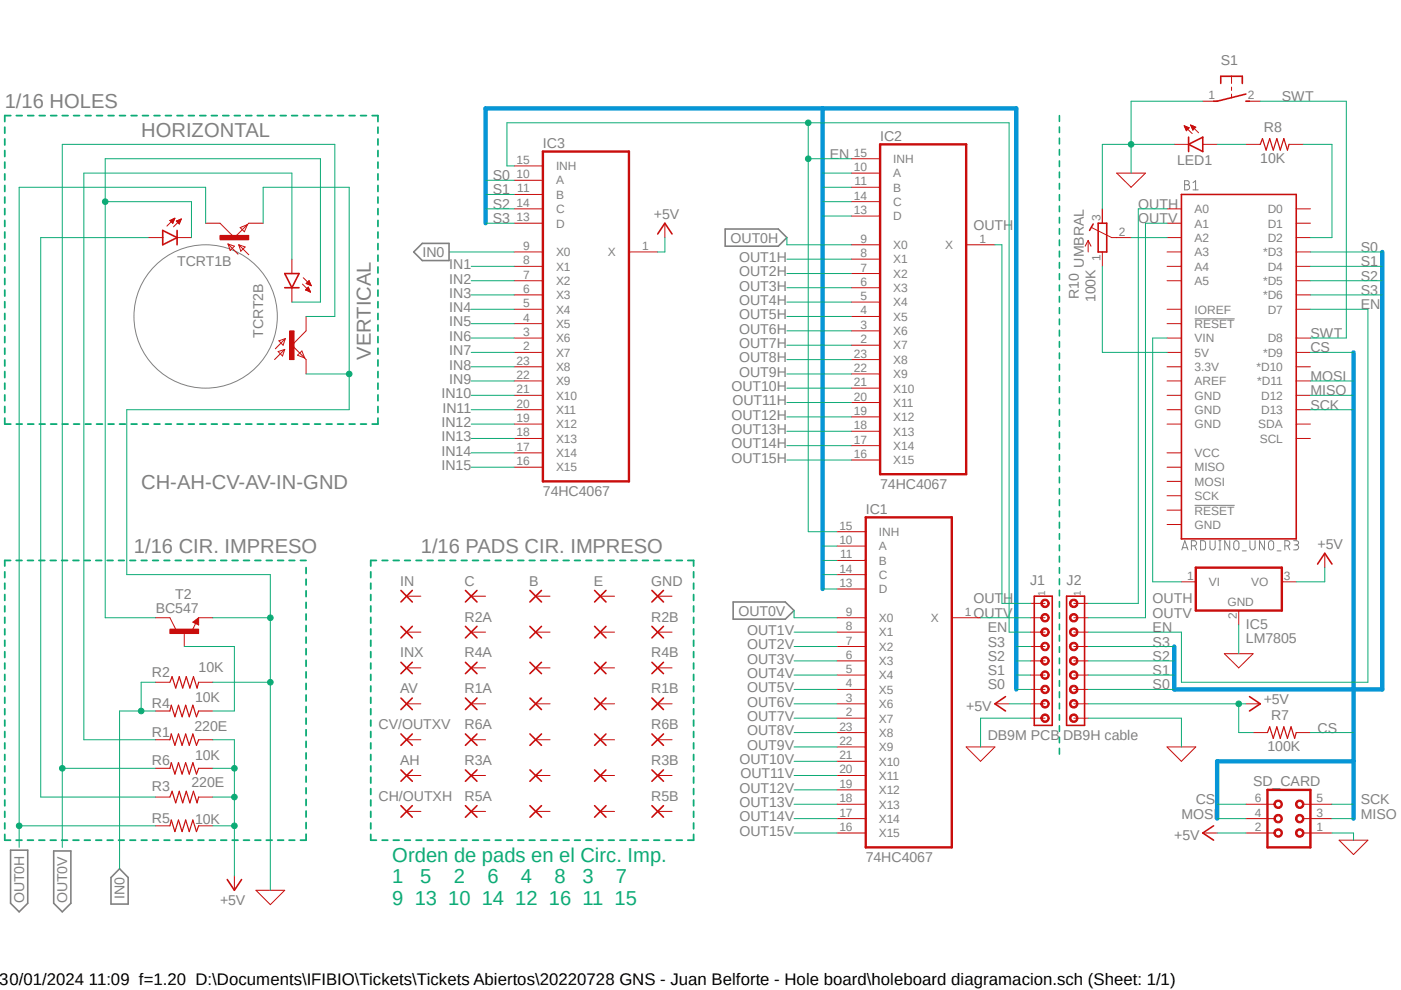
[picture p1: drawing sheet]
<svg xmlns="http://www.w3.org/2000/svg" width="297mm" height="210mm" viewBox="0 0 297 210" stroke-linecap="round" stroke-linejoin="round" font-family="sans-serif">
<defs><g id="words">
<g font-size="4.3" fill="#808080">
<text x="1" y="23">1/16 HOLES</text>
<text x="29.9" y="29.1">HORIZONTAL</text>
<text x="78.6" y="76.2" transform="rotate(-90 78.6 76.2)">VERTICAL</text>
<text x="29.9" y="103.6">CH-AH-CV-AV-IN-GND</text>
<text x="28.4" y="117.3">1/16 CIR. IMPRESO</text>
<text x="89.2" y="117.3">1/16 PADS CIR. IMPRESO</text>
</g>
<g font-size="4.3" fill="#0dab76">
<text x="83.2" y="182.7">Orden de pads en el Circ. Imp.</text>
<text x="83.2" y="187.2">1</text>
<text x="83.2" y="191.8">9 13 10 14 12 16 11 15</text>
<text x="89.1" y="187.2">5</text>
<text x="96.2" y="187.2">2</text>
<text x="103.3" y="187.2">6</text>
<text x="110.4" y="187.2">4</text>
<text x="117.6" y="187.2">8</text>
<text x="123.5" y="187.2">3</text>
<text x="130.6" y="187.2">7</text>
</g>
<text font-size="3.6" x="0" y="208.9">30/01/2024 11:09 f=1.20 D:\Documents\IFIBIO\Tickets\Tickets Abiertos\20220728 GNS - Juan Belforte - Hole board\holeboard diagramacion.sch (Sheet: 1/1)</text>
<g font-size="3" fill="#808080">
<text x="258.8" y="13.9">S1</text>
<text x="271.8" y="21.5">SWT</text>
<text x="186.6" y="29.8">IC2</text>
<text x="268" y="27.9">R8</text>
<text x="115.1" y="31.4">IC3</text>
<text x="175.9" y="33.7">EN</text>
<text x="249.6" y="34.9">LED1</text>
<text x="267.2" y="34.5">10K</text>
<text x="104.5" y="38.2">S0</text>
<text x="104.5" y="41.2">S1</text>
<text x="104.5" y="44.3">S2</text>
<text x="104.5" y="47.3">S3</text>
<text x="138.6" y="46.4">+5V</text>
<text x="241.3" y="47.3">OUTV</text>
<text x="241.3" y="44.3">OUTH</text>
<text x="154.9" y="51.4">OUT0H</text>
<text x="206.4" y="48.9">OUTH</text>
<text x="288.5" y="53.4">S0</text>
<text x="37.5" y="56.5">TCRT1B</text>
<text x="89.6" y="54.5">IN0</text>
<text x="95.2" y="57.1">IN1</text>
<text x="156.7" y="55.5">OUT1H</text>
<text x="156.7" y="58.6">OUT2H</text>
<text x="229.8" y="56.7" transform="rotate(-90 229.8 56.7)">UMBRAL</text>
<text x="288.5" y="56.5">S1</text>
<text x="288.5" y="59.5">S2</text>
<text x="95.2" y="60.1">IN2</text>
<text x="95.2" y="63.1">IN3</text>
<text x="156.7" y="61.6">OUT3H</text>
<text x="156.7" y="64.6">OUT4H</text>
<text x="228.7" y="63.5" transform="rotate(-90 228.7 63.5)">R10</text>
<text x="232.2" y="64.1" transform="rotate(-90 232.2 64.1)">100K</text>
<text x="288.5" y="65.6">EN</text>
<text x="288.5" y="62.5">S3</text>
<text x="55.8" y="71.7" transform="rotate(-90 55.8 71.7)">TCRT2B</text>
<text x="95.2" y="66.2">IN4</text>
<text x="95.2" y="69.2">IN5</text>
<text x="156.7" y="67.7">OUT5H</text>
<text x="156.7" y="70.7">OUT6H</text>
<text x="277.8" y="71.7">SWT</text>
<text x="95.2" y="72.3">IN6</text>
<text x="95.2" y="75.3">IN7</text>
<text x="156.7" y="73.8">OUT7H</text>
<text x="156.7" y="76.8">OUT8H</text>
<text x="277.8" y="74.7">CS</text>
<text x="95.2" y="78.4">IN8</text>
<text x="95.2" y="81.4">IN9</text>
<text x="155.1" y="82.9">OUT10H</text>
<text x="156.7" y="79.9">OUT9H</text>
<text x="277.8" y="80.8">MOSI</text>
<text x="277.8" y="83.8">MISO</text>
<text x="93.6" y="84.4">IN10</text>
<text x="93.8" y="87.5">IN11</text>
<text x="155.1" y="89">OUT12H</text>
<text x="155.3" y="85.9">OUT11H</text>
<text x="277.8" y="86.9">SCK</text>
<text x="93.6" y="90.5">IN12</text>
<text x="93.6" y="93.6">IN13</text>
<text x="155.1" y="92">OUT13H</text>
<text x="155.1" y="95.1">OUT14H</text>
<text x="93.6" y="96.6">IN14</text>
<text x="93.6" y="99.7">IN15</text>
<text x="155.1" y="98.1">OUT15H</text>
<text x="115.1" y="105.1">74HC4067</text>
<text x="186.6" y="103.6">74HC4067</text>
<text x="183.6" y="108.9">IC1</text>
<text x="279.4" y="116.4">+5V</text>
<text x="84.8" y="124.2">IN</text>
<text x="98.5" y="124.2">C</text>
<text x="112.2" y="124.2">B</text>
<text x="125.9" y="124.2">E</text>
<text x="138.1" y="124.2">GND</text>
<text x="218.4" y="124">J1</text>
<text x="226.1" y="124">J2</text>
<text x="33" y="130">BC547</text>
<text x="37.1" y="127">T2</text>
<text x="98.5" y="131.8">R2A</text>
<text x="138.1" y="131.8">R2B</text>
<text x="156.5" y="130.5">OUT0V</text>
<text x="206.4" y="131">OUTV</text>
<text x="206.4" y="127.9">OUTH</text>
<text x="244.4" y="127.9">OUTH</text>
<text x="244.4" y="131">OUTV</text>
<text x="158.4" y="134.6">OUT1V</text>
<text x="158.4" y="137.7">OUT2V</text>
<text x="209.4" y="134">EN</text>
<text x="209.4" y="137.1">S3</text>
<text x="244.4" y="134">EN</text>
<text x="244.4" y="137.1">S3</text>
<text x="264.2" y="136.3">LM7805</text>
<text x="264.2" y="133.3">IC5</text>
<text x="32.2" y="143.5">R2</text>
<text x="42.1" y="142.5">10K</text>
<text x="84.8" y="139.4">INX</text>
<text x="98.5" y="139.4">R4A</text>
<text x="138.1" y="139.4">R4B</text>
<text x="158.4" y="140.7">OUT3V</text>
<text x="158.4" y="143.8">OUT4V</text>
<text x="209.4" y="143.1">S1</text>
<text x="209.4" y="140.1">S2</text>
<text x="244.4" y="143.1">S1</text>
<text x="244.4" y="140.1">S2</text>
<text x="41.4" y="148.9">10K</text>
<text x="84.8" y="147">AV</text>
<text x="98.5" y="147">R1A</text>
<text x="138.1" y="147">R1B</text>
<text x="158.4" y="146.8">OUT5V</text>
<text x="158.4" y="149.8">OUT6V</text>
<text x="209.4" y="146.2">S0</text>
<text x="244.4" y="146.2">S0</text>
<text x="267.9" y="149.2">+5V</text>
<text x="32.2" y="150.1">R4</text>
<text x="41.2" y="155">220E</text>
<text x="80.3" y="154.6">CV/OUTXV</text>
<text x="98.5" y="154.6">R6A</text>
<text x="138.1" y="154.6">R6B</text>
<text x="158.4" y="152.9">OUT7V</text>
<text x="158.4" y="155.9">OUT8V</text>
<text x="204.8" y="150.7">+5V</text>
<text x="269.5" y="152.6">R7</text>
<text x="279.4" y="155.3">CS</text>
<text x="32.2" y="156.2">R1</text>
<text x="41.4" y="161.1">10K</text>
<text x="158.4" y="159">OUT9V</text>
<text x="209.4" y="156.8">DB9M PCB DB9H cable</text>
<text x="268.7" y="159.3">100K</text>
<text x="32.2" y="162.3">R6</text>
<text x="32.2" y="167.8">R3</text>
<text x="40.6" y="166.9">220E</text>
<text x="84.8" y="162.2">AH</text>
<text x="98.5" y="162.2">R3A</text>
<text x="138.1" y="162.2">R3B</text>
<text x="156.8" y="162">OUT10V</text>
<text x="157" y="165">OUT11V</text>
<text x="265.7" y="166.6">SD_CARD</text>
<text x="80.3" y="169.8">CH/OUTXH</text>
<text x="98.5" y="169.8">R5A</text>
<text x="138.1" y="169.8">R5B</text>
<text x="156.8" y="168.1">OUT12V</text>
<text x="156.8" y="171.1">OUT13V</text>
<text x="250.5" y="173.6">MOSI</text>
<text x="253.5" y="170.5">CS</text>
<text x="288.5" y="173.6">MISO</text>
<text x="288.5" y="170.5">SCK</text>
<text x="32.2" y="174.4">R5</text>
<text x="41.4" y="174.8">10K</text>
<text x="156.8" y="174.2">OUT14V</text>
<text x="156.8" y="177.2">OUT15V</text>
<text x="249" y="178.1">+5V</text>
<text x="183.6" y="182.7">74HC4067</text>
<text x="5.1" y="191.5" transform="rotate(-90 5.1 191.5)">OUT0H</text>
<text x="14.3" y="191.5" transform="rotate(-90 14.3 191.5)">OUT0V</text>
<text x="26.4" y="190.7" transform="rotate(-90 26.4 190.7)">IN0</text>
<text x="46.6" y="191.8">+5V</text>
</g>
<g font-size="2.5" fill="#808080">
<text x="256.2" y="21">1</text>
<text x="264.6" y="21">2</text>
<text x="109.5" y="34.8">15</text>
<text x="181" y="33.2">15</text>
<text x="189.4" y="34.5">INH</text>
<text x="109.5" y="37.8">10</text>
<text x="109.7" y="40.8">11</text>
<text x="117.9" y="39.1">A</text>
<text x="117.9" y="36.1">INH</text>
<text x="181" y="36.3">10</text>
<text x="181.2" y="39.3">11</text>
<text x="189.4" y="37.6">A</text>
<text x="189.4" y="40.6">B</text>
<text x="109.5" y="43.9">14</text>
<text x="109.5" y="46.9">13</text>
<text x="117.9" y="42.2">B</text>
<text x="117.9" y="45.2">C</text>
<text x="181" y="42.3">14</text>
<text x="181" y="45.4">13</text>
<text x="189.4" y="43.7">C</text>
<text x="189.4" y="46.7">D</text>
<text x="233.3" y="46.9" transform="rotate(-90 233.3 46.9)">3</text>
<text x="253.3" y="45.2">A0</text>
<text x="268.8" y="45.2">D0</text>
<text x="110.9" y="53">9</text>
<text x="117.9" y="48.3">D</text>
<text x="136.1" y="53">1</text>
<text x="182.4" y="51.5">9</text>
<text x="189.4" y="52.8">X0</text>
<text x="200.4" y="52.8">X</text>
<text x="207.6" y="51.5">1</text>
<text x="237.2" y="50">2</text>
<text x="253.3" y="48.3">A1</text>
<text x="253.3" y="51.3">A2</text>
<text x="268.8" y="48.3">D1</text>
<text x="268.8" y="51.3">D2</text>
<text x="110.9" y="56">8</text>
<text x="110.9" y="59.1">7</text>
<text x="117.9" y="54.3">X0</text>
<text x="117.9" y="57.4">X1</text>
<text x="128.9" y="54.3">X</text>
<text x="182.4" y="54.5">8</text>
<text x="182.4" y="57.6">7</text>
<text x="189.4" y="55.8">X1</text>
<text x="189.4" y="58.9">X2</text>
<text x="233.3" y="55.2" transform="rotate(-90 233.3 55.2)">1</text>
<text x="253.3" y="54.3">A3</text>
<text x="253.3" y="57.4">A4</text>
<text x="267.8" y="54.3">*D3</text>
<text x="268.8" y="57.4">D4</text>
<text x="110.9" y="62.1">6</text>
<text x="110.9" y="65.2">5</text>
<text x="117.9" y="60.4">X2</text>
<text x="117.9" y="63.5">X3</text>
<text x="182.4" y="60.6">6</text>
<text x="182.4" y="63.6">5</text>
<text x="189.4" y="61.9">X3</text>
<text x="189.4" y="65">X4</text>
<text x="253.3" y="60.4">A5</text>
<text x="267.8" y="60.4">*D5</text>
<text x="267.8" y="63.5">*D6</text>
<text x="110.9" y="68.2">4</text>
<text x="110.9" y="71.2">3</text>
<text x="117.9" y="66.5">X4</text>
<text x="117.9" y="69.6">X5</text>
<text x="182.4" y="66.7">4</text>
<text x="182.4" y="69.7">3</text>
<text x="189.4" y="68">X5</text>
<text x="189.4" y="71.1">X6</text>
<text x="253.3" y="69.6">RESET</text>
<text x="253.3" y="66.5">IOREF</text>
<text x="268.8" y="66.5">D7</text>
<text x="109.5" y="77.3">23</text>
<text x="110.9" y="74.3">2</text>
<text x="117.9" y="72.6">X6</text>
<text x="117.9" y="75.6">X7</text>
<text x="181" y="75.8">23</text>
<text x="182.4" y="72.8">2</text>
<text x="189.4" y="74.1">X7</text>
<text x="189.4" y="77.1">X8</text>
<text x="253.3" y="72.6">VIN</text>
<text x="253.3" y="75.6">5V</text>
<text x="267.8" y="75.6">*D9</text>
<text x="268.8" y="72.6">D8</text>
<text x="109.5" y="80.3">22</text>
<text x="109.5" y="83.4">21</text>
<text x="117.9" y="78.7">X8</text>
<text x="117.9" y="81.7">X9</text>
<text x="181" y="78.9">22</text>
<text x="181" y="81.9">21</text>
<text x="189.4" y="80.2">X9</text>
<text x="189.4" y="83.2">X10</text>
<text x="253.3" y="81.7">AREF</text>
<text x="253.3" y="78.7">3.3V</text>
<text x="266.4" y="78.7">*D10</text>
<text x="266.6" y="81.7">*D11</text>
<text x="109.5" y="86.4">20</text>
<text x="109.5" y="89.5">19</text>
<text x="117.9" y="84.8">X10</text>
<text x="117.9" y="87.8">X11</text>
<text x="181" y="84.9">20</text>
<text x="181" y="88">19</text>
<text x="189.4" y="86.3">X11</text>
<text x="189.4" y="89.3">X12</text>
<text x="253.3" y="84.8">GND</text>
<text x="253.3" y="87.8">GND</text>
<text x="267.4" y="84.8">D12</text>
<text x="267.4" y="87.8">D13</text>
<text x="109.5" y="92.5">18</text>
<text x="109.5" y="95.6">17</text>
<text x="117.9" y="90.8">X12</text>
<text x="117.9" y="93.9">X13</text>
<text x="181" y="91">18</text>
<text x="181" y="94.1">17</text>
<text x="189.4" y="92.4">X13</text>
<text x="189.4" y="95.4">X14</text>
<text x="253.3" y="90.8">GND</text>
<text x="266.8" y="90.8">SDA</text>
<text x="267.1" y="93.9">SCL</text>
<text x="109.5" y="98.6">16</text>
<text x="117.9" y="96.9">X14</text>
<text x="117.9" y="99.9">X15</text>
<text x="181" y="97.1">16</text>
<text x="189.4" y="98.4">X15</text>
<text x="253.3" y="96.9">VCC</text>
<text x="253.3" y="99.9">MISO</text>
<text x="253.3" y="103">MOSI</text>
<text x="253.3" y="106">SCK</text>
<text x="178" y="112.3">15</text>
<text x="186.3" y="113.6">INH</text>
<text x="253.3" y="109.1">RESET</text>
<text x="253.3" y="112.1">GND</text>
<text x="178" y="115.4">10</text>
<text x="178.1" y="118.4">11</text>
<text x="186.3" y="116.7">A</text>
<text x="186.3" y="119.7">B</text>
<text x="178" y="121.4">14</text>
<text x="178" y="124.5">13</text>
<text x="186.3" y="122.8">C</text>
<text x="186.3" y="125.8">D</text>
<text x="251.7" y="122.9">1</text>
<text x="256.3" y="124.3">VI</text>
<text x="265.3" y="124.3">VO</text>
<text x="272.2" y="122.9">3</text>
<text x="179.4" y="130.6">9</text>
<text x="186.3" y="131.9">X0</text>
<text x="197.4" y="131.9">X</text>
<text x="204.6" y="130.6">1</text>
<text x="260.2" y="128.6">GND</text>
<text x="262.2" y="131.3" transform="rotate(-90 262.2 131.3)">2</text>
<text x="179.4" y="133.6">8</text>
<text x="179.4" y="136.7">7</text>
<text x="186.3" y="134.9">X1</text>
<text x="186.3" y="138">X2</text>
<text x="179.4" y="139.7">6</text>
<text x="179.4" y="142.7">5</text>
<text x="186.3" y="141">X3</text>
<text x="179.4" y="145.8">4</text>
<text x="179.4" y="148.8">3</text>
<text x="186.3" y="144.1">X4</text>
<text x="186.3" y="147.1">X5</text>
<text x="178" y="154.9">23</text>
<text x="179.4" y="151.8">2</text>
<text x="186.3" y="150.2">X6</text>
<text x="186.3" y="153.2">X7</text>
<text x="178" y="157.9">22</text>
<text x="178" y="161">21</text>
<text x="186.3" y="156.2">X8</text>
<text x="186.3" y="159.3">X9</text>
<text x="178" y="164">20</text>
<text x="178" y="167">19</text>
<text x="186.3" y="162.3">X10</text>
<text x="186.3" y="165.4">X11</text>
<text x="178" y="170.1">18</text>
<text x="178" y="173.1">17</text>
<text x="186.3" y="168.4">X12</text>
<text x="186.3" y="171.4">X13</text>
<text x="266.1" y="173.1">4</text>
<text x="266.1" y="170.1">6</text>
<text x="279.1" y="173.1">3</text>
<text x="279.1" y="170.1">5</text>
<text x="178" y="176.2">16</text>
<text x="186.3" y="174.5">X14</text>
<text x="186.3" y="177.5">X15</text>
<text x="266.1" y="176.2">2</text>
<text x="279.1" y="176.2">1</text>
</g>
<g font-size="2.1" fill="#808080">
<text x="221.6" y="126.4" transform="rotate(-90 221.6 126.4)">1</text>
<text x="229.2" y="126.4" transform="rotate(-90 229.2 126.4)">1</text>
</g>
</g></defs>
<path d="M0 10.8l297 183.2M297 10.8l-297 183.2" fill="none" stroke="#fff" stroke-width=".21"/>
<g fill="none" stroke="#808080" stroke-width=".21">
<path d="M251.2 38.3h.5a.42 .42 0 0 1 .4 .4 .42 .42 0 0 1-.4 .5 .55 .55 0 0 1 .5 .5 .55 .55 0 0 1-.5 .6h-.5zM251.2 39.2h.5M252.9 38.7l.6-.4v2M252.9 40.3h1.1M253.3 67.6h8.5M250.6 116.6l.6-2 .7 2M250.7 116.1h1M252.6 115.7h.5a.55 .55 0 0 0 .6-.5 .55 .55 0 0 0-.6-.6h-.5v2M253.3 115.7l.4 .9M253.3 107.1h8.5M254.5 114.6h.6a.51 .51 0 0 1 .5 .6v.8a.51 .51 0 0 1-.5 .6h-.6zM256.5 114.6v1.4a.55 .55 0 0 0 .6 .6 .55 .55 0 0 0 .5-.6v-1.4"/>
<path d="M258.4 114.6h.5M258.4 116.6h.5M258.7 114.6v2M260.7 114.6v2l-1-2v2M261.8 114.8a.53 .53 0 0 1 .6-.1 .53 .53 0 0 1 .3 .5v.8a.55 .55 0 0 1-.6 .6 .55 .55 0 0 1-.5-.6v-.8zM263.4 116.8h.8M265 114.6v1.4a.55 .55 0 0 0 .6 .6 .55 .55 0 0 0 .5-.6v-1.4M268.1 114.6v2l-1.1-2v2M269.2 114.8a.53 .53 0 0 1 .5-.1 .53 .53 0 0 1 .3 .5v.8a.55 .55 0 0 1-.5 .6 .55 .55 0 0 1-.6-.6v-.8zM270.8 116.8h.8M272.4 115.7h.5a.55 .55 0 0 0 .6-.5 .55 .55 0 0 0-.6-.6h-.5v2M273 115.7l.5 .9"/>
<path d="M274.3 114.6h.6a.45 .45 0 0 1 .4 .5 .45 .45 0 0 1-.4 .4h-.4M274.8 115.5a.53 .53 0 0 1 .5 .6 .53 .53 0 0 1-.5 .5h-.5"/>
<circle cx="43.6" cy="67.1" r="15.2"/>
</g>
<path d="M87.7 53.4l1.8-1.8h5.7v3.6h-5.7zM153.8 48.6h11.2l1.8 1.8-1.8 1.8h-11.2zM155.4 127.6h11.1l1.9 1.9-1.9 1.8h-11.1zM2.2 180.3h3.7v11.2l-1.8 1.8-1.9-1.8zM11.4 180.4h3.6v11.1l-1.8 1.8-1.8-1.8zM25.4 184.2l1.8 1.9v5.6h-3.7v-5.6z" fill="none" stroke="#808080" stroke-width=".34"/>
<path d="M46.6 47.3l3.1 3.1 3-3.1M48.3 51.7l1.4 .5-.9 .9zM48.3 51.7l2.2 2.2M50.6 51.9l2.1 2.1M50.6 51.9l1.4 .5-.9 .9zM50.9 48.3l1.5-.7-.6 1.5z" fill="none" stroke="#c90d0c" stroke-width=".21"/>
<path d="M46.6 49.9h6.1v.9h-6.1z" fill-rule="evenodd" fill="#c90d0c"/>
<g fill="none" stroke="#c90d0c" stroke-width=".21">
<path d="M31.5 50.4h3M36 46.7l.7 .7M36 46.7h.9M36.1 46.8h.7M36.2 46.9h.6M36.3 46.6h.7M36.4 47.1h.3M36.5 47.2h.2M36.6 46.5h.4M36.9 46.4h.1M37.1 46.3l-1.7 1.6M37.1 46.3l-1.1 .4"/>
<path d="M37.1 46.3l-.5 1M37.4 46.9l1-.5-.4 1.1zM37.5 46.9h.7M37.5 46.8h.8M37.5 50.4h3.1M37.6 47.1h.6M37.7 47.2h.4M37.8 46.7h.5M37.8 47.3h.3M37.9 47.4h.1M38 46.6h.4M38.3 46.5h.1"/>
<path d="M38.4 46.4l-1.6 1.7M43.6 47.3h3M46.6 49.9h6.1v.9h-6.1zM52.7 47.3h3.1M61.9 54.9v3.1M64.3 58.9l1.7 1.7M65.1 59.9h.6M65.2 59.8h.5M65.3 59.7h.3M65.4 59.6h.2M61.9 61v3.1M64.1 60.2l1.7 1.7"/>
<path d="M64.8 61.5l1 .4M64.8 61.5h.8M64.9 60.1l.6-.6 .5 1.1zM64.9 61.3h.7M65 60h.7M65 61.3h.5M65 61.6h.7M65.1 60.2h.7M65.1 61.1h.4M65.2 61h.2M65.3 60.3h.6M65.3 61.7h.4"/>
<path d="M65.4 60.9l.4 1M65.4 60.9l-.6 .6M65.4 60.9h.1M65.6 60.4h.3M65.6 61.8h.2M65.9 60.5h.1M36 131l1.3 2.4M40.9 131.9l1.2-.9v1.5zM41.5 132.2l-.7 1.4M33 156.8h3M33 144.7h3M42.1 156.8h3"/>
<path d="M42.1 144.7h3M33 169h3M42.1 169h3"/>
</g>
<path d="M34.5 48.9l3 1.5-3 1.5zM37.5 48.9v3M60.4 58h3l-1.5 3zM60.4 61h3M41.5 131.9l.3-.2v.5l-.6-.3 .7-.6v.9" fill="none" stroke="#c90d0c" stroke-width=".34"/>
<path d="M36 156.8l.3-1.2 .8 2.4 .7-2.4 .8 2.4 .8-2.4 .7 2.4 .8-2.4 .8 2.4 .4-1.2M36 144.7l.5-1.2 .8 2.4 .7-2.4 .7 2.4 .8-2.4 .8 2.4 .7-2.4 .8 2.4 .3-1.2M36 169l.5-1.2 .8 2.4 .7-2.4 .7 2.4 .8-2.4 .8 2.4 .7-2.4 .8 2.4 .3-1.2" fill="none" stroke="#c90d0c" stroke-width=".25"/>
<path d="M36 133.4h6.1v.9h-6.1z" fill-rule="evenodd" fill="#c90d0c"/>
<g fill="none" stroke="#c90d0c" stroke-width=".21">
<path d="M59 74.5l1.4-.4-.5 1.4zM59.1 72.3l1.4-.5-.5 1.4zM60.4 74.1l-2.2 2.1M60.5 71.8l-2.1 2.2M63.1 75.3l.9-.9 .6 1.5zM64.6 75.9l.3 .3M64.9 70.1l-3 3.1 2.7 2.7M33 131h3M36 133.4h6.1v.9h-6.1zM39.1 134v3.1M42.1 131h3M33 150.7h3"/>
<path d="M42.1 150.7h3"/>
</g>
<path d="M36 150.7l.3-1.2 .8 2.5 .7-2.5 .8 2.5 .8-2.5 .7 2.5 .8-2.5 .8 2.5 .4-1.3" fill="none" stroke="#c90d0c" stroke-width=".25"/>
<path d="M61.4 70.1h1v6.1h-1z" fill-rule="evenodd" fill="#c90d0c"/>
<g fill="none" stroke="#c90d0c" stroke-width=".21">
<path d="M109 38.2h6.1M109 35.2h6.1M180.5 36.7h6.1M180.5 39.7h6.1M180.5 33.7h6.1M109 41.2h6.1M109 44.3h6.1M109 47.3h6.1M109 53.4h6.1M109 56.5h6.1M109 59.5h6.1M133.3 53.4h6.1"/>
<path d="M141 47.3v3.1M180.5 42.8h6.1M180.5 45.8h6.1M180.5 51.9h6.1M180.5 54.9h6.1M180.5 58h6.1M204.8 51.9h6.1M247.4 44.3h3.1M247.4 47.3h3.1M247.4 53.4h3.1M247.4 56.5h3.1M247.4 59.5h3.1"/>
<path d="M247.4 50.4h3.1M274.8 44.3h3M274.8 47.3h3M274.8 53.4h3M274.8 56.5h3M274.8 59.5h3M274.8 50.4h3M61.4 70.1h1v6.1h-1zM64.9 67.1v3M64.9 76.2v3.1M109 62.5h6.1M109 65.6h6.1"/>
<path d="M109 68.6h6.1M109 71.7h6.1M109 74.7h6.1M109 77.8h6.1M180.5 61h6.1M180.5 64.1h6.1M180.5 67.1h6.1M180.5 70.1h6.1M180.5 73.2h6.1M180.5 76.2h6.1M180.5 79.3h6.1M247.4 65.6h3.1"/>
<path d="M247.4 68.6h3.1M247.4 71.7h3.1M247.4 74.7h3.1M247.4 77.8h3.1M274.8 62.5h3M274.8 65.6h3M274.8 71.7h3M274.8 74.7h3M274.8 77.8h3M109 80.8h6.1M109 83.8h6.1M109 86.9h6.1"/>
<path d="M109 89.9h6.1M109 93h6.1M109 96h6.1M109 99.1h6.1M180.5 82.3h6.1M180.5 85.3h6.1M180.5 88.4h6.1M180.5 91.4h6.1M180.5 94.5h6.1M180.5 97.5h6.1M247.4 80.8h3.1M247.4 83.8h3.1"/>
<path d="M247.4 86.9h3.1M247.4 89.9h3.1M247.4 96h3.1M247.4 99.1h3.1M274.8 80.8h3M274.8 83.8h3M274.8 86.9h3M274.8 89.9h3M274.8 93h3M177.5 115.8h6.1M177.5 118.8h6.1M177.5 112.7h6.1"/>
<path d="M247.4 102.1h3.1M247.4 105.1h3.1M247.4 108.2h3.1M247.4 111.2h3.1M86.2 134h3M86.2 126.4h3M99.9 134h3.1M99.9 126.4h3.1M113.6 134h3M113.6 126.4h3M127.3 134h3M127.3 126.4h3"/>
<path d="M139.4 134h3.1M139.4 126.4h3.1M177.5 121.8h6.1M177.5 124.9h6.1M177.5 131h6.1M177.5 134h6.1M177.5 137.1h6.1M201.8 131h6.1M86.2 149.2h3M86.2 141.6h3M86.2 156.8h3M99.9 149.2h3.1"/>
<path d="M99.9 141.6h3.1M99.9 156.8h3.1M113.6 149.2h3M113.6 141.6h3M113.6 156.8h3M127.3 149.2h3M127.3 141.6h3M127.3 156.8h3M139.4 149.2h3.1M139.4 141.6h3.1M139.4 156.8h3.1M177.5 140.1h6.1"/>
<path d="M177.5 143.1h6.1M177.5 146.2h6.1M177.5 149.2h6.1M177.5 152.3h6.1M177.5 155.3h6.1M177.5 158.4h6.1M33 175.1h3M33 162.9h3M42.1 175.1h3M42.1 162.9h3M86.2 164.4h3M86.2 172h3"/>
<path d="M99.9 164.4h3.1M99.9 172h3.1M113.6 164.4h3M113.6 172h3M127.3 164.4h3M127.3 172h3M139.4 164.4h3.1M139.4 172h3.1M177.5 161.4h6.1M177.5 164.4h6.1M177.5 167.5h6.1M177.5 170.5h6.1"/>
<path d="M177.5 173.6h6.1M177.5 176.6h6.1M49.7 185.7v3.1M54.3 188.8h6.1l-3.1 3z"/>
</g>
<path d="M36 175.1l.3-1.2 .8 2.4 .7-2.4 .8 2.4 .8-2.4 .7 2.4 .8-2.4 .8 2.4 .4-1.2M36 162.9l.3-1.2 .8 2.4 .7-2.4 .8 2.4 .8-2.4 .7 2.4 .8-2.4 .8 2.4 .4-1.2" fill="none" stroke="#c90d0c" stroke-width=".25"/>
<path d="M115.1 32.1h18.2v70h-18.2zM186.6 30.6h18.2v69.9h-18.2zM183.6 109.7h18.2v70h-18.2z" fill="none" stroke="#c90d0c" stroke-width=".51"/>
<g fill="none" stroke="#c90d0c" stroke-width=".34">
<path d="M139.4 49.6l1.6-2.3 1.5 2.3M250.5 41.2h24.3v73.1h-24.3zM85 125.2l2.4 2.4M85 132.8l2.4 2.5M87.4 125.2l-2.4 2.4M87.4 132.8l-2.4 2.5M98.7 125.2l2.4 2.4M98.7 132.8l2.4 2.5M101.1 125.2l-2.4 2.4M101.1 132.8l-2.4 2.5M112.3 125.2l2.5 2.4M112.3 132.8l2.5 2.5"/>
<path d="M114.8 125.2l-2.5 2.4M114.8 132.8l-2.5 2.5M126.1 125.2l2.4 2.4M126.1 132.8l2.4 2.5M128.5 125.2l-2.4 2.4M128.5 132.8l-2.4 2.5M138.2 125.2l2.5 2.4M138.2 132.8l2.5 2.5M140.7 125.2l-2.5 2.4M140.7 132.8l-2.5 2.5M219.3 126.4h3.8v27.4h-3.8zM85 140.4l2.4 2.4"/>
<path d="M85 148l2.4 2.5M85 155.6l2.4 2.4M87.4 140.4l-2.4 2.4M87.4 148l-2.4 2.5M87.4 155.6l-2.4 2.4M98.7 140.4l2.4 2.4M98.7 148l2.4 2.5M98.7 155.6l2.4 2.4M101.1 140.4l-2.4 2.4M101.1 148l-2.4 2.5M101.1 155.6l-2.4 2.4M112.3 140.4l2.5 2.4"/>
<path d="M112.3 148l2.5 2.5M112.3 155.6l2.5 2.4M114.8 140.4l-2.5 2.4M114.8 148l-2.5 2.5M114.8 155.6l-2.5 2.4M126.1 140.4l2.4 2.4M126.1 148l2.4 2.5M126.1 155.6l2.4 2.4M128.5 140.4l-2.4 2.4M128.5 148l-2.4 2.5M128.5 155.6l-2.4 2.4M138.2 140.4l2.5 2.4"/>
<path d="M138.2 148l2.5 2.5M138.2 155.6l2.5 2.4M140.7 140.4l-2.5 2.4M140.7 148l-2.5 2.5M140.7 155.6l-2.5 2.4M85 163.2l2.4 2.5M85 170.8l2.4 2.5M87.4 163.2l-2.4 2.5M87.4 170.8l-2.4 2.5M98.7 163.2l2.4 2.5M98.7 170.8l2.4 2.5M101.1 163.2l-2.4 2.5"/>
<path d="M101.1 170.8l-2.4 2.5M112.3 163.2l2.5 2.5M112.3 170.8l2.5 2.5M114.8 163.2l-2.5 2.5M114.8 170.8l-2.5 2.5M126.1 163.2l2.4 2.5M126.1 170.8l2.4 2.5M128.5 163.2l-2.4 2.5M128.5 170.8l-2.4 2.5M138.2 163.2l2.5 2.5M138.2 170.8l2.5 2.5M140.7 163.2l-2.5 2.5"/>
<path d="M140.7 170.8l-2.5 2.5M48.2 186.5l1.5 2.3 1.5-2.3"/>
</g>
<path d="M221 127.2a.91 .91 0 0 1 1.4 .4 .91 .91 0 0 1-.7 1.3 .91 .91 0 0 1-1.1-1h.4a.61 .61 0 0 1 .8-.5 .61 .61 0 0 1 .2 1 .61 .61 0 0 1-1-.2v-.3h-.4z" fill-rule="evenodd" fill="#c90d0c"/>
<path d="M221 127.2a.91 .91 0 0 1 1.4 .4 .91 .91 0 0 1-.7 1.3 .91 .91 0 0 1-1.1-1h.4a.61 .61 0 0 1 .8-.5 .61 .61 0 0 1 .2 1 .61 .61 0 0 1-1-.2v-.3h-.4z" fill="none" stroke="#c90d0c" stroke-width=".21"/>
<path d="M221 130.3a.91 .91 0 0 1 1.4 .3 .91 .91 0 0 1-.7 1.3 .91 .91 0 0 1-1.1-.9h.4a.61 .61 0 0 1 .8-.5 .61 .61 0 0 1 .2 .9 .61 .61 0 0 1-1-.2v-.2h-.4z" fill-rule="evenodd" fill="#c90d0c"/>
<path d="M221 130.3a.91 .91 0 0 1 1.4 .3 .91 .91 0 0 1-.7 1.3 .91 .91 0 0 1-1.1-.9h.4a.61 .61 0 0 1 .8-.5 .61 .61 0 0 1 .2 .9 .61 .61 0 0 1-1-.2v-.2h-.4z" fill="none" stroke="#c90d0c" stroke-width=".21"/>
<path d="M221 133.3a.91 .91 0 0 1 1.4 .4 .91 .91 0 0 1-.7 1.2 .91 .91 0 0 1-1.1-.9h.4a.61 .61 0 0 1 .8-.5 .61 .61 0 0 1 .2 1 .61 .61 0 0 1-1-.2v-.3h-.4z" fill-rule="evenodd" fill="#c90d0c"/>
<path d="M221 133.3a.91 .91 0 0 1 1.4 .4 .91 .91 0 0 1-.7 1.2 .91 .91 0 0 1-1.1-.9h.4a.61 .61 0 0 1 .8-.5 .61 .61 0 0 1 .2 1 .61 .61 0 0 1-1-.2v-.3h-.4z" fill="none" stroke="#c90d0c" stroke-width=".21"/>
<path d="M221 136.4a.91 .91 0 0 1 1.4 .3 .91 .91 0 0 1-.7 1.3 .91 .91 0 0 1-1.1-.9h.4a.62 .62 0 0 1 .9-.6 .62 .62 0 0 1 .1 1.1 .62 .62 0 0 1-1-.3v-.2h-.4z" fill-rule="evenodd" fill="#c90d0c"/>
<path d="M221 136.4a.91 .91 0 0 1 1.4 .3 .91 .91 0 0 1-.7 1.3 .91 .91 0 0 1-1.1-.9h.4a.62 .62 0 0 1 .9-.6 .62 .62 0 0 1 .1 1.1 .62 .62 0 0 1-1-.3v-.2h-.4z" fill="none" stroke="#c90d0c" stroke-width=".21"/>
<path d="M221 139.4a.91 .91 0 0 1 1.4 .4 .91 .91 0 0 1-.7 1.2 .91 .91 0 0 1-1.1-.9h.4a.62 .62 0 0 1 .9-.5 .62 .62 0 0 1 .1 1 .62 .62 0 0 1-1-.2v-.3h-.4z" fill-rule="evenodd" fill="#c90d0c"/>
<path d="M221 139.4a.91 .91 0 0 1 1.4 .4 .91 .91 0 0 1-.7 1.2 .91 .91 0 0 1-1.1-.9h.4a.62 .62 0 0 1 .9-.5 .62 .62 0 0 1 .1 1 .62 .62 0 0 1-1-.2v-.3h-.4z" fill="none" stroke="#c90d0c" stroke-width=".21"/>
<path d="M221 142.5a.91 .91 0 0 1 1.4 .3 .91 .91 0 0 1-.7 1.3 .91 .91 0 0 1-1.1-1h.4a.62 .62 0 0 1 .9-.5 .62 .62 0 0 1 .1 1 .62 .62 0 0 1-1-.2v-.3h-.4z" fill-rule="evenodd" fill="#c90d0c"/>
<path d="M221 142.5a.91 .91 0 0 1 1.4 .3 .91 .91 0 0 1-.7 1.3 .91 .91 0 0 1-1.1-1h.4a.62 .62 0 0 1 .9-.5 .62 .62 0 0 1 .1 1 .62 .62 0 0 1-1-.2v-.3h-.4z" fill="none" stroke="#c90d0c" stroke-width=".21"/>
<path d="M221 145.5a.91 .91 0 0 1 1.4 .3 .91 .91 0 0 1-.7 1.3 .91 .91 0 0 1-1.1-.9h.4a.61 .61 0 0 1 .8-.5 .61 .61 0 0 1 .2 .9 .61 .61 0 0 1-1-.2v-.2h-.4z" fill-rule="evenodd" fill="#c90d0c"/>
<path d="M221 145.5a.91 .91 0 0 1 1.4 .3 .91 .91 0 0 1-.7 1.3 .91 .91 0 0 1-1.1-.9h.4a.61 .61 0 0 1 .8-.5 .61 .61 0 0 1 .2 .9 .61 .61 0 0 1-1-.2v-.2h-.4z" fill="none" stroke="#c90d0c" stroke-width=".21"/>
<path d="M221 148.5a.91 .91 0 0 1 1.4 .4 .91 .91 0 0 1-.7 1.2 .91 .91 0 0 1-1.1-.9h.4a.61 .61 0 0 1 .8-.5 .61 .61 0 0 1 .2 1 .61 .61 0 0 1-1-.2v-.3h-.4z" fill-rule="evenodd" fill="#c90d0c"/>
<path d="M221 148.5a.91 .91 0 0 1 1.4 .4 .91 .91 0 0 1-.7 1.2 .91 .91 0 0 1-1.1-.9h.4a.61 .61 0 0 1 .8-.5 .61 .61 0 0 1 .2 1 .61 .61 0 0 1-1-.2v-.3h-.4z" fill="none" stroke="#c90d0c" stroke-width=".21"/>
<path d="M221 151.6a.91 .91 0 0 1 1.4 .3 .91 .91 0 0 1-.7 1.3 .91 .91 0 0 1-1.1-.9h.4a.61 .61 0 0 1 .8-.5 .61 .61 0 0 1 .2 .9 .61 .61 0 0 1-1-.2v-.2h-.4z" fill-rule="evenodd" fill="#c90d0c"/>
<path d="M218.5 127.9h3.1M218.5 131h3.1M218.5 134h3.1M218.5 137.1h3.1M218.5 140.1h3.1M218.5 143.1h3.1M218.5 146.2h3.1M218.5 149.2h3.1M218.5 152.3h3.1M221 151.6a.91 .91 0 0 1 1.4 .3 .91 .91 0 0 1-.7 1.3 .91 .91 0 0 1-1.1-.9h.4a.61 .61 0 0 1 .8-.5 .61 .61 0 0 1 .2 .9 .61 .61 0 0 1-1-.2v-.2h-.4z" fill="none" stroke="#c90d0c" stroke-width=".21"/>
<path d="M226.1 126.4h3.9v27.4h-3.9z" fill="none" stroke="#c90d0c" stroke-width=".34"/>
<path d="M227.1 127.2a.92 .92 0 0 1 1.4 .3 .92 .92 0 0 1-.6 1.3 .92 .92 0 0 1-1.2-.9h.3a.61 .61 0 0 1 .8-.6 .61 .61 0 0 1 .3 .9 .61 .61 0 0 1-1 0l-.1-.3h-.3z" fill-rule="evenodd" fill="#c90d0c"/>
<path d="M227.1 127.2a.92 .92 0 0 1 1.4 .3 .92 .92 0 0 1-.6 1.3 .92 .92 0 0 1-1.2-.9h.3a.61 .61 0 0 1 .8-.6 .61 .61 0 0 1 .3 .9 .61 .61 0 0 1-1 0l-.1-.3h-.3z" fill="none" stroke="#c90d0c" stroke-width=".21"/>
<path d="M227.1 130.3a.91 .91 0 0 1 1.4 .3 .91 .91 0 0 1-.6 1.3 .91 .91 0 0 1-1.2-.9h.3a.61 .61 0 0 1 .8-.7 .61 .61 0 0 1 .3 1 .61 .61 0 0 1-1-.1l-.1-.2h-.3z" fill-rule="evenodd" fill="#c90d0c"/>
<path d="M227.1 130.3a.91 .91 0 0 1 1.4 .3 .91 .91 0 0 1-.6 1.3 .91 .91 0 0 1-1.2-.9h.3a.61 .61 0 0 1 .8-.7 .61 .61 0 0 1 .3 1 .61 .61 0 0 1-1-.1l-.1-.2h-.3z" fill="none" stroke="#c90d0c" stroke-width=".21"/>
<path d="M227.1 133.3a.91 .91 0 0 1 1.4 .3 .91 .91 0 0 1-.6 1.3 .91 .91 0 0 1-1.2-.9h.3a.61 .61 0 0 1 .8-.6 .61 .61 0 0 1 .3 .9 .61 .61 0 0 1-1 0l-.1-.3h-.3z" fill-rule="evenodd" fill="#c90d0c"/>
<path d="M227.1 133.3a.91 .91 0 0 1 1.4 .3 .91 .91 0 0 1-.6 1.3 .91 .91 0 0 1-1.2-.9h.3a.61 .61 0 0 1 .8-.6 .61 .61 0 0 1 .3 .9 .61 .61 0 0 1-1 0l-.1-.3h-.3z" fill="none" stroke="#c90d0c" stroke-width=".21"/>
<path d="M227.1 136.4a.91 .91 0 0 1 1.4 .3 .91 .91 0 0 1-.6 1.3 .91 .91 0 0 1-1.2-.9h.3a.62 .62 0 0 1 .8-.7 .62 .62 0 0 1 .3 1 .62 .62 0 0 1-1-.1l-.1-.2h-.3z" fill-rule="evenodd" fill="#c90d0c"/>
<path d="M227.1 136.4a.91 .91 0 0 1 1.4 .3 .91 .91 0 0 1-.6 1.3 .91 .91 0 0 1-1.2-.9h.3a.62 .62 0 0 1 .8-.7 .62 .62 0 0 1 .3 1 .62 .62 0 0 1-1-.1l-.1-.2h-.3z" fill="none" stroke="#c90d0c" stroke-width=".21"/>
<path d="M227.1 139.4a.91 .91 0 0 1 1.4 .3 .91 .91 0 0 1-.6 1.3 .91 .91 0 0 1-1.2-.9h.3a.62 .62 0 0 1 .8-.6 .62 .62 0 0 1 .3 .9 .62 .62 0 0 1-1 0l-.1-.3h-.3z" fill-rule="evenodd" fill="#c90d0c"/>
<path d="M227.1 139.4a.91 .91 0 0 1 1.4 .3 .91 .91 0 0 1-.6 1.3 .91 .91 0 0 1-1.2-.9h.3a.62 .62 0 0 1 .8-.6 .62 .62 0 0 1 .3 .9 .62 .62 0 0 1-1 0l-.1-.3h-.3z" fill="none" stroke="#c90d0c" stroke-width=".21"/>
<path d="M227.1 142.5a.91 .91 0 0 1 1.4 .3 .91 .91 0 0 1-.7 1.3 .91 .91 0 0 1-1.1-1h.3a.62 .62 0 0 1 .8-.6 .62 .62 0 0 1 .3 1 .62 .62 0 0 1-1-.1l-.1-.3h-.3z" fill-rule="evenodd" fill="#c90d0c"/>
<path d="M227.1 142.5a.91 .91 0 0 1 1.4 .3 .91 .91 0 0 1-.7 1.3 .91 .91 0 0 1-1.1-1h.3a.62 .62 0 0 1 .8-.6 .62 .62 0 0 1 .3 1 .62 .62 0 0 1-1-.1l-.1-.3h-.3z" fill="none" stroke="#c90d0c" stroke-width=".21"/>
<path d="M227.1 145.5a.92 .92 0 0 1 1.4 .3 .92 .92 0 0 1-.6 1.3 .92 .92 0 0 1-1.2-.9h.3a.61 .61 0 0 1 .8-.7 .61 .61 0 0 1 .3 1 .61 .61 0 0 1-1-.1l-.1-.2h-.3z" fill-rule="evenodd" fill="#c90d0c"/>
<path d="M227.1 145.5a.92 .92 0 0 1 1.4 .3 .92 .92 0 0 1-.6 1.3 .92 .92 0 0 1-1.2-.9h.3a.61 .61 0 0 1 .8-.7 .61 .61 0 0 1 .3 1 .61 .61 0 0 1-1-.1l-.1-.2h-.3z" fill="none" stroke="#c90d0c" stroke-width=".21"/>
<path d="M227.1 148.5a.91 .91 0 0 1 1.4 .3 .91 .91 0 0 1-.6 1.3 .91 .91 0 0 1-1.2-.9h.3a.61 .61 0 0 1 .8-.6 .61 .61 0 0 1 .3 .9 .61 .61 0 0 1-1 0l-.1-.3h-.3z" fill-rule="evenodd" fill="#c90d0c"/>
<path d="M227.1 148.5a.91 .91 0 0 1 1.4 .3 .91 .91 0 0 1-.6 1.3 .91 .91 0 0 1-1.2-.9h.3a.61 .61 0 0 1 .8-.6 .61 .61 0 0 1 .3 .9 .61 .61 0 0 1-1 0l-.1-.3h-.3z" fill="none" stroke="#c90d0c" stroke-width=".21"/>
<path d="M227.1 151.6a.91 .91 0 0 1 1.4 .3 .91 .91 0 0 1-.6 1.2 .91 .91 0 0 1-1.2-.8h.3a.61 .61 0 0 1 .8-.7 .61 .61 0 0 1 .3 1 .61 .61 0 0 1-1-.1l-.1-.2h-.3z" fill-rule="evenodd" fill="#c90d0c"/>
<g fill="none" stroke="#c90d0c" stroke-width=".21">
<path d="M227.7 127.9h3M227.7 131h3M227.7 134h3M227.7 137.1h3M204.8 158.4h6.1l-3 3zM210.9 149.2h3M227.1 151.6a.91 .91 0 0 1 1.4 .3 .91 .91 0 0 1-.6 1.2 .91 .91 0 0 1-1.2-.8h.3a.61 .61 0 0 1 .8-.7 .61 .61 0 0 1 .3 1 .61 .61 0 0 1-1-.1l-.1-.2h-.3zM227.7 140.1h3M227.7 143.1h3M227.7 146.2h3M227.7 149.2h3M227.7 152.3h3"/>
<path d="M247.4 158.4h6.1l-3 3zM264.2 149.2h3"/>
</g>
<path d="M213.2 147.7l-2.3 1.5 2.3 1.5M264.9 147.7l2.3 1.5-2.3 1.5" fill="none" stroke="#c90d0c" stroke-width=".34"/>
<path d="M268.7 167.5h9.1v12.2h-9.1z" fill="none" stroke="#c90d0c" stroke-width=".51"/>
<path d="M275 175.9a.91 .91 0 0 1 1.4 .3 .91 .91 0 0 1-.6 1.3 .91 .91 0 0 1-1.1-.9h.3a.59 .59 0 0 1 .7-.6 .59 .59 0 0 1 .3 .9 .59 .59 0 0 1-1 0v-.3h-.3z" fill-rule="evenodd" fill="#c90d0c"/>
<path d="M275 175.9a.91 .91 0 0 1 1.4 .3 .91 .91 0 0 1-.6 1.3 .91 .91 0 0 1-1.1-.9h.3a.59 .59 0 0 1 .7-.6 .59 .59 0 0 1 .3 .9 .59 .59 0 0 1-1 0v-.3h-.3z" fill="none" stroke="#c90d0c" stroke-width=".21"/>
<path d="M275 172.8a.91 .91 0 0 1 1.4 .4 .91 .91 0 0 1-.6 1.2 .91 .91 0 0 1-1.1-.8h.3a.59 .59 0 0 1 .7-.7 .59 .59 0 0 1 .3 1 .59 .59 0 0 1-1-.1v-.2h-.3z" fill-rule="evenodd" fill="#c90d0c"/>
<path d="M275 172.8a.91 .91 0 0 1 1.4 .4 .91 .91 0 0 1-.6 1.2 .91 .91 0 0 1-1.1-.8h.3a.59 .59 0 0 1 .7-.7 .59 .59 0 0 1 .3 1 .59 .59 0 0 1-1-.1v-.2h-.3z" fill="none" stroke="#c90d0c" stroke-width=".21"/>
<path d="M275 169.8a.91 .91 0 0 1 1.4 .3 .91 .91 0 0 1-.6 1.3 .91 .91 0 0 1-1.1-.9h.3a.59 .59 0 0 1 .7-.6 .59 .59 0 0 1 .3 .9 .59 .59 0 0 1-1 0v-.3h-.3z" fill-rule="evenodd" fill="#c90d0c"/>
<path d="M275 169.8a.91 .91 0 0 1 1.4 .3 .91 .91 0 0 1-.6 1.3 .91 .91 0 0 1-1.1-.9h.3a.59 .59 0 0 1 .7-.6 .59 .59 0 0 1 .3 .9 .59 .59 0 0 1-1 0v-.3h-.3z" fill="none" stroke="#c90d0c" stroke-width=".21"/>
<path d="M270.4 175.9a.91 .91 0 0 1 1.4 .3 .91 .91 0 0 1-.6 1.3 .91 .91 0 0 1-1.1-.9h.3a.61 .61 0 0 1 .8-.6 .61 .61 0 0 1 .3 .9 .61 .61 0 0 1-1 0l-.1-.3h-.3z" fill-rule="evenodd" fill="#c90d0c"/>
<path d="M270.4 175.9a.91 .91 0 0 1 1.4 .3 .91 .91 0 0 1-.6 1.3 .91 .91 0 0 1-1.1-.9h.3a.61 .61 0 0 1 .8-.6 .61 .61 0 0 1 .3 .9 .61 .61 0 0 1-1 0l-.1-.3h-.3z" fill="none" stroke="#c90d0c" stroke-width=".21"/>
<path d="M270.4 172.8a.91 .91 0 0 1 1.4 .4 .91 .91 0 0 1-.6 1.2 .91 .91 0 0 1-1.1-.8h.3a.61 .61 0 0 1 .8-.7 .61 .61 0 0 1 .3 1 .61 .61 0 0 1-1-.1l-.1-.2h-.3z" fill-rule="evenodd" fill="#c90d0c"/>
<path d="M270.4 172.8a.91 .91 0 0 1 1.4 .4 .91 .91 0 0 1-.6 1.2 .91 .91 0 0 1-1.1-.8h.3a.61 .61 0 0 1 .8-.7 .61 .61 0 0 1 .3 1 .61 .61 0 0 1-1-.1l-.1-.2h-.3z" fill="none" stroke="#c90d0c" stroke-width=".21"/>
<path d="M270.4 169.8a.91 .91 0 0 1 1.4 .3 .91 .91 0 0 1-.6 1.3 .91 .91 0 0 1-1.1-.9h.3a.61 .61 0 0 1 .8-.6 .61 .61 0 0 1 .3 .9 .61 .61 0 0 1-1 0l-.1-.3h-.3z" fill-rule="evenodd" fill="#c90d0c"/>
<g fill="none" stroke="#c90d0c" stroke-width=".21">
<path d="M261.1 16.2v1.5M261.1 18.5v.7M261.1 19.9v.8M236.8 36.7h6.1l-3.1 3zM249 30.6h3M251.1 26.7l1.7 1.6M251.1 26.7l1 .4-.6 .6zM251.1 26.7h.1M251.2 26.8h.3M251.2 27h.6M251.2 27.1h.9M251.3 27.2h.7"/>
<path d="M251.4 27.3h.5M251.4 27.4h.4M251.5 27.6h.2M251.5 27.7h.1M252.4 26.5l1.7 1.7M252.4 26.5l1.1 .5-.6 .6M252.4 26.5l.5 1.1M252.5 26.6h.2M252.6 26.7h.4M252.6 26.8h.7M252.6 27h.9M252.7 27.1h.7"/>
<path d="M252.8 27.2h.5M252.8 27.3h.3M252.9 27.4h.1M252.9 27.6h.1M255 30.6h3.1M255 21.5h3.1M264.2 30.6h3M264.2 21.5h3M273.3 30.6h3M230.7 51v2.4M230.7 51l-.6 1.2M230.7 51l.6 1.2"/>
<path d="M231.5 48.3l4.2 2.1h4.1M233.7 44.3v3M233.7 53.4v3.1M280.9 117.3v3.1M250.5 123.4h3M259.6 138.6h6.1l-3.1 3zM262.6 129.5v3M271.8 123.4h3M265.7 155.3h3M274.8 155.3h3M255 176.6h3.1M264.2 176.6h6.1"/>
<path d="M264.2 173.6h6.1M264.2 170.5h6.1M270.4 169.8a.91 .91 0 0 1 1.4 .3 .91 .91 0 0 1-.6 1.3 .91 .91 0 0 1-1.1-.9h.3a.61 .61 0 0 1 .8-.6 .61 .61 0 0 1 .3 .9 .61 .61 0 0 1-1 0l-.1-.3h-.3zM276.3 176.6h6.1M276.3 173.6h6.1M276.3 170.5h6.1M283.9 178.1h6.1l-3 3.1z"/>
</g>
<path d="M258.8 17.7v-1.5h4.6v1.5M264.2 19.9l-6.1 1.6h-.8M252 30.6l3-1.5v3zM252 29.1v3M264.2 21.5h.7M231.8 47.5l-.8 1.4M232.8 47.3h1.9v6.1h-1.9zM279.4 119.6l1.5-2.3 1.5 2.3M257.3 175.1l-2.3 1.5 2.3 1.5" fill="none" stroke="#c90d0c" stroke-width=".34"/>
<path d="M267.2 30.6l.5-1.2 .7 2.4 .8-2.4 .8 2.4 .7-2.4 .7 2.4 .8-2.4 .8 2.4 .3-1.2M268.7 155.3l.5-1.2 .8 2.4 .7-2.4 .7 2.4 .8-2.4 .8 2.4 .7-2.4 .8 2.4 .3-1.2" fill="none" stroke="#c90d0c" stroke-width=".25"/>
<path d="M253.5 120.4h18.3v9.1h-18.3z" fill="none" stroke="#c90d0c" stroke-width=".51"/>
<path d="M174.4 23v101.9M103 47.3v-24.3h112.5v123.2M293.1 53.4v92.8h-44.1v-9.1M287 74.7v98.9M287 161.4h-28.9v12.2" fill="none" stroke="#0696d7" stroke-width=".93"/>
<path d="M141 50.4v3h-1.6M168.4 129.5v1.5h9.1M45.1 156.8h4.6v28.9M45.1 175.1h4.6M45.1 169h4.6" fill="none" stroke="#0dab76" stroke-width=".21"/>
<circle cx="49.7" cy="175.1" r=".6" fill="#0dab76"/>
<circle cx="49.7" cy="175.1" r=".6" fill="none" stroke="#0dab76" stroke-width=".21"/>
<circle cx="49.7" cy="169" r=".6" fill="#0dab76"/>
<g fill="none" stroke="#0dab76" stroke-width=".21">
<path d="M45.1 162.9h4.6"/>
<circle cx="49.7" cy="169" r=".6"/>
</g>
<circle cx="49.7" cy="162.9" r=".6" fill="#0dab76"/>
<g fill="none" stroke="#0dab76" stroke-width=".21">
<path d="M213.9 149.2h4.6M230.7 149.2h33.5M262.6 149.2v6.1h3.1"/>
<circle cx="49.7" cy="162.9" r=".6"/>
</g>
<circle cx="262.6" cy="149.2" r=".6" fill="#0dab76"/>
<g fill="none" stroke="#0dab76" stroke-width=".21">
<path d="M171.4 33.7h9.1M171.4 26v86.7h6.1M174.4 36.7h6.1M174.4 39.7h6.1M95.3 53.4h13.7M174.4 42.8h6.1M174.4 45.8h6.1M174.4 115.8h3.1M174.4 118.8h3.1M174.4 121.8h3.1M174.4 124.9h3.1M280.9 120.4v3h-6.1"/>
<path d="M258.1 176.6h6.1"/>
<circle cx="262.6" cy="149.2" r=".6"/>
</g>
<circle cx="171.4" cy="33.7" r=".6" fill="#0dab76"/>
<g fill="none" stroke="#0dab76" stroke-width=".21">
<path d="M213.9 26h-106.4v9.2h1.5"/>
<circle cx="171.4" cy="33.7" r=".6"/>
</g>
<circle cx="171.4" cy="26" r=".6" fill="#0dab76"/>
<g fill="none" stroke="#0dab76" stroke-width=".21">
<path d="M213.9 26v108h4.6M99.9 56.5h9.1M99.9 59.5h9.1M166.8 50.4v1.5h13.7M166.8 54.9h13.7M166.8 58h13.7M99.9 65.6h9.1M99.9 62.5h9.1M99.9 68.6h9.1M99.9 71.7h9.1M99.9 74.7h9.1M99.9 77.8h9.1"/>
<path d="M166.8 61h13.7M166.8 64.1h13.7M166.8 67.1h13.7M166.8 70.1h13.7M166.8 73.2h13.7M166.8 76.2h13.7M166.8 79.3h13.7M277.8 65.6h12.2v79.1h-39.5v-10.7h-19.8M99.9 80.8h9.1M99.9 83.8h9.1M99.9 86.9h9.1M99.9 89.9h9.1"/>
<path d="M99.9 93h9.1M99.9 96h9.1M99.9 99.1h9.1M166.8 82.3h13.7M166.8 85.3h13.7M166.8 88.4h13.7M166.8 91.4h13.7M166.8 94.5h13.7M166.8 97.5h13.7M26.9 121.8h30.4v67M45.1 131h12.2M168.4 134h9.1"/>
<path d="M168.4 137.1h9.1M168.4 152.3h9.1M168.4 140.1h9.1M168.4 143.1h9.1M168.4 146.2h9.1M168.4 149.2h9.1M168.4 155.3h9.1M168.4 158.4h9.1M218.5 152.3h-10.6v6.1M168.4 161.4h9.1M168.4 164.4h9.1M168.4 167.5h9.1"/>
<path d="M168.4 170.5h9.1M168.4 173.6h9.1M168.4 176.6h9.1"/>
<circle cx="171.4" cy="26" r=".6"/>
</g>
<circle cx="57.3" cy="131" r=".6" fill="#0dab76"/>
<g fill="none" stroke="#0dab76" stroke-width=".21">
<path d="M55.8 47.3v-7.6h18.2v47.2M64.9 79.3h9.1M26.9 86.9v34.9"/>
<circle cx="57.3" cy="131" r=".6"/>
</g>
<circle cx="74" cy="79.3" r=".6" fill="#0dab76"/>
<g fill="none" stroke="#0dab76" stroke-width=".21">
<path d="M26.9 86.9h47.1M45.1 144.7h12.2"/>
<circle cx="74" cy="79.3" r=".6"/>
</g>
<circle cx="57.3" cy="144.7" r=".6" fill="#0dab76"/>
<g fill="none" stroke="#0dab76" stroke-width=".21">
<path d="M239.8 30.6h9.2M255 21.5h-15.2v15.2M230.7 152.3h19.8v6.1M282.4 176.6h4.6v1.5"/>
<circle cx="57.3" cy="144.7" r=".6"/>
</g>
<circle cx="239.8" cy="30.6" r=".6" fill="#0dab76"/>
<g fill="none" stroke="#0dab76" stroke-width=".21">
<path d="M239.8 30.6h-6.1v13.7M22.3 42.8h18.3v7.6M61.9 64.1h6v-30.4h-45.6v97.3h10.7M262.6 132.5v6.1"/>
<circle cx="239.8" cy="30.6" r=".6"/>
</g>
<circle cx="22.3" cy="42.8" r=".6" fill="#0dab76"/>
<g fill="none" stroke="#0dab76" stroke-width=".21">
<path d="M31.5 50.4h-22.9v118.6h24.4M64.9 67.1h6.1v-36.5h-57.8v149.1M13.2 162.9h19.8"/>
<circle cx="22.3" cy="42.8" r=".6"/>
</g>
<g fill="none" stroke="#0dab76" stroke-width=".38">
<path d="M1 27v1.2M1 29.5v1.2M1 31.9v1.3M1 34.4v1.2M1 36.9v1.2M1 39.3v1.3M2.3 24.5h-1.3v1.3M3.5 24.5h1.2M5.9 24.5h1.3M8.3 24.5h1.3M10.7 24.5h1.3M13.2 24.5h1.2"/>
<path d="M15.6 24.5h1.2M18.1 24.5h1.2M20.5 24.5h1.2M22.9 24.5h1.3M25.4 24.5h1.2M27.8 24.5h1.2M30.2 24.5h1.3M32.7 24.5h1.2M35.1 24.5h1.2M37.5 24.5h1.3M40 24.5h1.2M42.4 24.5h1.2"/>
<path d="M44.8 24.5h1.3M47.2 24.5h1.3M49.7 24.5h1.2M52.1 24.5h1.3M54.6 24.5h1.2M57 24.5h1.2M59.4 24.5h1.3M61.8 24.5h1.3M64.3 24.5h1.2M66.7 24.5h1.2M69.2 24.5h1.2M71.6 24.5h1.2"/>
<path d="M74 24.5h1.3M76.5 24.5h1.2M78.9 24.5h1.2v1.3M80.1 27v1.2M80.1 29.5v1.2M80.1 31.9v1.3M80.1 34.4v1.2M80.1 36.9v1.2M80.1 39.3v1.3M1 41.8v1.3M1 44.2v1.3M1 46.7v1.3"/>
<path d="M1 49.2v1.3M1 51.6v1.3M1 54.1v1.3M1 56.6v1.3M1 59.1v1.2M80.1 41.8v1.3M80.1 44.2v1.3M80.1 46.7v1.3M80.1 49.2v1.3M80.1 51.6v1.3M80.1 54.1v1.3M80.1 56.6v1.3"/>
<path d="M80.1 59.1v1.2M1 61.5v1.3M1 64v1.2M1 66.5v1.2M1 68.9v1.3M1 71.4v1.2M1 73.8v1.3M1 76.3v1.3M1 78.8v1.3M80.1 61.5v1.3M80.1 64v1.2M80.1 66.5v1.2"/>
<path d="M80.1 68.9v1.3M80.1 71.4v1.2M80.1 73.8v1.3M80.1 76.3v1.3M80.1 78.8v1.3M1 88.6v1.3h1.3M1 81.2v1.3M1 83.7v1.3M1 86.2v1.3M3.5 89.9h1.2M5.9 89.9h1.3M8.3 89.9h1.3"/>
<path d="M10.7 89.9h1.3M13.2 89.9h1.2M15.6 89.9h1.2M18.1 89.9h1.2M20.5 89.9h1.2M22.9 89.9h1.3M25.4 89.9h1.2M27.8 89.9h1.2M30.2 89.9h1.3M32.7 89.9h1.2M35.1 89.9h1.2M37.5 89.9h1.3"/>
<path d="M40 89.9h1.2M42.4 89.9h1.2M44.8 89.9h1.3M47.2 89.9h1.3M49.7 89.9h1.2M52.1 89.9h1.3M54.6 89.9h1.2M57 89.9h1.2M59.4 89.9h1.3M61.8 89.9h1.3M64.3 89.9h1.2M66.7 89.9h1.2"/>
<path d="M69.2 89.9h1.2M71.6 89.9h1.2M74 89.9h1.3M76.5 89.9h1.2M80.1 88.6v1.3h-1.2M80.1 81.2v1.3M80.1 83.7v1.3M80.1 86.2v1.3M2.2 118.8h-1.2v1.2M3.4 118.8h1.3M5.8 118.8h1.3M8.3 118.8h1.2"/>
<path d="M10.7 118.8h1.2M13.1 118.8h1.2M15.5 118.8h1.2M17.9 118.8h1.2M20.3 118.8h1.2M22.7 118.8h1.3M25.1 118.8h1.2M27.6 118.8h1.1M30 118.8h1.2M32.4 118.8h1.2M34.8 118.8h1.2M37.2 118.8h1.2"/>
<path d="M39.6 118.8h1.2M42 118.8h1.2M44.4 118.8h1.2M46.8 118.8h1.2M49.2 118.8h1.3M51.6 118.8h1.3M54.1 118.8h1.2M56.5 118.8h1.2M58.9 118.8h1.2M61.3 118.8h1.2M63.7 118.8h1.2M79.8 118.8h-1.2v1.2"/>
<path d="M81 118.8h1.2M83.4 118.8h1.2M85.8 118.8h1.2M88.2 118.8h1.2M90.6 118.8h1.2M93 118.8h1.2M95.4 118.8h1.2M97.8 118.8h1.2M100.2 118.8h1.2M102.6 118.8h1.2M105 118.8h1.2M107.4 118.8h1.2"/>
<path d="M109.8 118.8h1.2M112.2 118.8h1.2M114.6 118.8h1.2M117 118.8h1.2M119.4 118.8h1.2M121.8 118.8h1.2M124.2 118.8h1.2M126.6 118.8h1.2M129 118.8h1.2M131.4 118.8h1.2M133.8 118.8h1.2M136.2 118.8h1.3"/>
<path d="M138.6 118.8h1.2M141.1 118.8h1.1M143.4 118.8h1.2M145.8 118.8h1.3v1.2M1 121.2v1.3M1 123.7v1.2M1 126.1v1.2M1 128.5v1.2M1 130.9v1.2M1 133.3v1.3M1 135.8v1.2M1 138.2v1.2"/>
<path d="M64.9 120.4v1.2M64.9 122.8v1.2M64.9 125.3v1.2M64.9 127.7v1.2M64.9 130.2v1.2M64.9 132.6v1.3M64.9 135.1v1.3M64.9 137.5v1.3M64.9 140v1.3M78.6 121.2v1.3M78.6 123.7v1.2M78.6 126.1v1.2"/>
<path d="M78.6 128.5v1.2M78.6 130.9v1.2M78.6 133.3v1.3M78.6 135.8v1.2M78.6 138.2v1.2M147.1 121.2v1.3M147.1 123.7v1.2M147.1 126.1v1.2M147.1 128.5v1.2M147.1 130.9v1.2M147.1 133.3v1.3M147.1 135.8v1.2"/>
<path d="M147.1 138.2v1.2M1 140.6v1.2M1 143v1.2M1 145.5v1.1M1 147.9v1.2M1 150.3v1.2M1 152.7v1.2M1 155.1v1.2M1 157.5v1.2M1 160v1.2M64.9 142.5v1.2M64.9 144.9v1.3"/>
<path d="M64.9 147.4v1.2M64.9 149.8v1.3M64.9 152.3v1.2M64.9 154.7v1.3M64.9 157.2v1.3M64.9 159.6v1.3M78.6 140.6v1.2M78.6 143v1.2M78.6 145.5v1.1M78.6 147.9v1.2M78.6 150.3v1.2M78.6 152.7v1.2"/>
<path d="M78.6 155.1v1.2M78.6 157.5v1.2M78.6 160v1.2M147.1 140.6v1.2M147.1 143v1.2M147.1 145.5v1.1M147.1 147.9v1.2M147.1 150.3v1.2M147.1 152.7v1.2M147.1 155.1v1.2M147.1 157.5v1.2M147.1 160v1.2"/>
<path d="M1 162.4v1.2M1 164.8v1.2M1 167.2v1.2M1 169.6v1.3M1 172v1.3M1 174.5v1.2M1 176.9v1.2h1.2M3.4 178.1h1.3M5.8 178.1h1.3M8.3 178.1h1.2M10.7 178.1h1.2M13.1 178.1h1.2"/>
<path d="M15.5 178.1h1.2M17.9 178.1h1.2M20.3 178.1h1.2M22.7 178.1h1.3M25.1 178.1h1.2M27.6 178.1h1.1M30 178.1h1.2M32.4 178.1h1.2M34.8 178.1h1.2M37.2 178.1h1.2M39.6 178.1h1.2M42 178.1h1.2"/>
<path d="M44.4 178.1h1.2M46.8 178.1h1.2M49.2 178.1h1.3M51.6 178.1h1.3M54.1 178.1h1.2M56.5 178.1h1.2M58.9 178.1h1.2M61.3 178.1h1.2M64.9 176.9v1.2h-1.2M64.9 162.1v1.3M64.9 164.6v1.2M64.9 167v1.3"/>
<path d="M64.9 169.5v1.3M64.9 172v1.2M64.9 174.4v1.3M78.6 176.9v1.2h1.2M78.6 162.4v1.2M78.6 164.8v1.2M78.6 167.2v1.2M78.6 169.6v1.3M78.6 172v1.3M78.6 174.5v1.2M81 178.1h1.2M83.4 178.1h1.2"/>
<path d="M85.8 178.1h1.2M88.2 178.1h1.2M90.6 178.1h1.2M93 178.1h1.2M95.4 178.1h1.2M97.8 178.1h1.2M100.2 178.1h1.2M102.6 178.1h1.2M105 178.1h1.2M107.4 178.1h1.2M109.8 178.1h1.2M112.2 178.1h1.2"/>
<path d="M114.6 178.1h1.2M117 178.1h1.2M119.4 178.1h1.2M121.8 178.1h1.2M124.2 178.1h1.2M126.6 178.1h1.2M129 178.1h1.2M131.4 178.1h1.2M133.8 178.1h1.2M136.2 178.1h1.3M138.6 178.1h1.2M141.1 178.1h1.1"/>
<path d="M143.4 178.1h1.2M147.1 176.9v1.2h-1.3M147.1 162.4v1.2M147.1 164.8v1.2M147.1 167.2v1.2M147.1 169.6v1.3M147.1 172v1.3M147.1 174.5v1.2"/>
</g>
<circle cx="13.2" cy="162.9" r=".6" fill="#0dab76"/>
<g fill="none" stroke="#0dab76" stroke-width=".21">
<path d="M43.6 47.3v-7.6h-39.5v140M4.1 175.1h28.9"/>
<circle cx="13.2" cy="162.9" r=".6"/>
</g>
<circle cx="4.1" cy="175.1" r=".6" fill="#0dab76"/>
<g fill="none" stroke="#0dab76" stroke-width=".21">
<path d="M61.9 54.9v-18.2h-44.1v120.1h15.2M33 150.7h-7.6v33.5"/>
<circle cx="4.1" cy="175.1" r=".6"/>
</g>
<circle cx="29.9" cy="150.7" r=".6" fill="#0dab76"/>
<g fill="none" stroke="#0dab76" stroke-width=".21">
<path d="M103 38.2h6M258.1 30.6h6.1M267.2 21.5h18.3v50.2h-7.7M276.3 30.6h6.1v19.8h-4.6M103 47.3h6M103 41.2h6M103 44.3h6M210.9 51.9h1.5v76h6.1M233.7 56.5v18.2h13.7M239.8 50.4h7.6M247.4 47.3h-4.5v83.7h-12.2M247.4 44.3h-6.1v83.6h-10.6"/>
<path d="M277.8 53.4h15.3M277.8 56.5h15.3M277.8 59.5h15.3M247.4 71.7h-3v51.7h6.1M277.8 62.5h15.3M277.8 74.7h9.2M277.8 80.8h9.2M277.8 83.8h9.2M277.8 86.9h9.2M39.1 137.1h10.6v13.6h-4.6M207.9 131h10.6M215.5 137.1h3"/>
<path d="M230.7 137.1h18.3M33 144.7h-3.1v6M215.5 146.2h3M215.5 143.1h3M215.5 140.1h3M230.7 146.2h18.3M230.7 143.1h18.3M230.7 140.1h18.3M277.8 155.3h9.2M258.1 170.5h6.1M258.1 173.6h6.1M282.4 170.5h4.6"/>
<path d="M282.4 173.6h4.6"/>
<circle cx="29.9" cy="150.7" r=".6"/>
</g>
<g fill="none" stroke="#0dab76" stroke-width=".34">
<path d="M224.6 24.5v1.2M224.6 26.9v1.2M224.6 29.3v1.2M224.6 31.7v1.2M224.6 34.1v1.2M224.6 36.5v1.2M224.6 38.9v1.2M224.6 41.3v1.2M224.6 43.7v1.2M224.6 46.1v1.2M224.6 48.5v1.2M224.6 50.9v1.2"/>
<path d="M224.6 53.3v1.2M224.6 55.7v1.2M224.6 58v1.3M224.6 60.5v1.1M224.6 62.9v1.2M224.6 65.2v1.3M224.6 67.6v1.2M224.6 70v1.2M224.6 72.4v1.2M224.6 74.8v1.2M224.6 77.2v1.2M224.6 79.6v1.2"/>
<path d="M224.6 82v1.2M224.6 84.4v1.2M224.6 86.8v1.2M224.6 89.2v1.2M224.6 91.6v1.2M224.6 94v1.2M224.6 96.4v1.2M224.6 98.8v1.2M224.6 101.2v1.2M224.6 103.6v1.2M224.6 106v1.2M224.6 108.4v1.2"/>
<path d="M224.6 110.7v1.3M224.6 113.2v1.1M224.6 115.6v1.2M224.6 117.9v1.3M224.6 120.4v1.1M224.6 122.7v1.3M224.6 125.1v1.2M224.6 127.6v1.1M224.6 129.9v1.2M224.6 132.3v1.2M224.6 134.7v1.2M224.6 137.1v1.2"/>
<path d="M224.6 139.5v1.2M224.6 141.9v1.2M224.6 144.3v1.2M224.6 146.7v1.2M224.6 149.1v1.2M224.6 151.5v1.2M224.6 153.9v1.2M224.6 156.3v1.2M224.6 158.7v1.2"/>
</g>
<use href="#words"/>
</svg>
